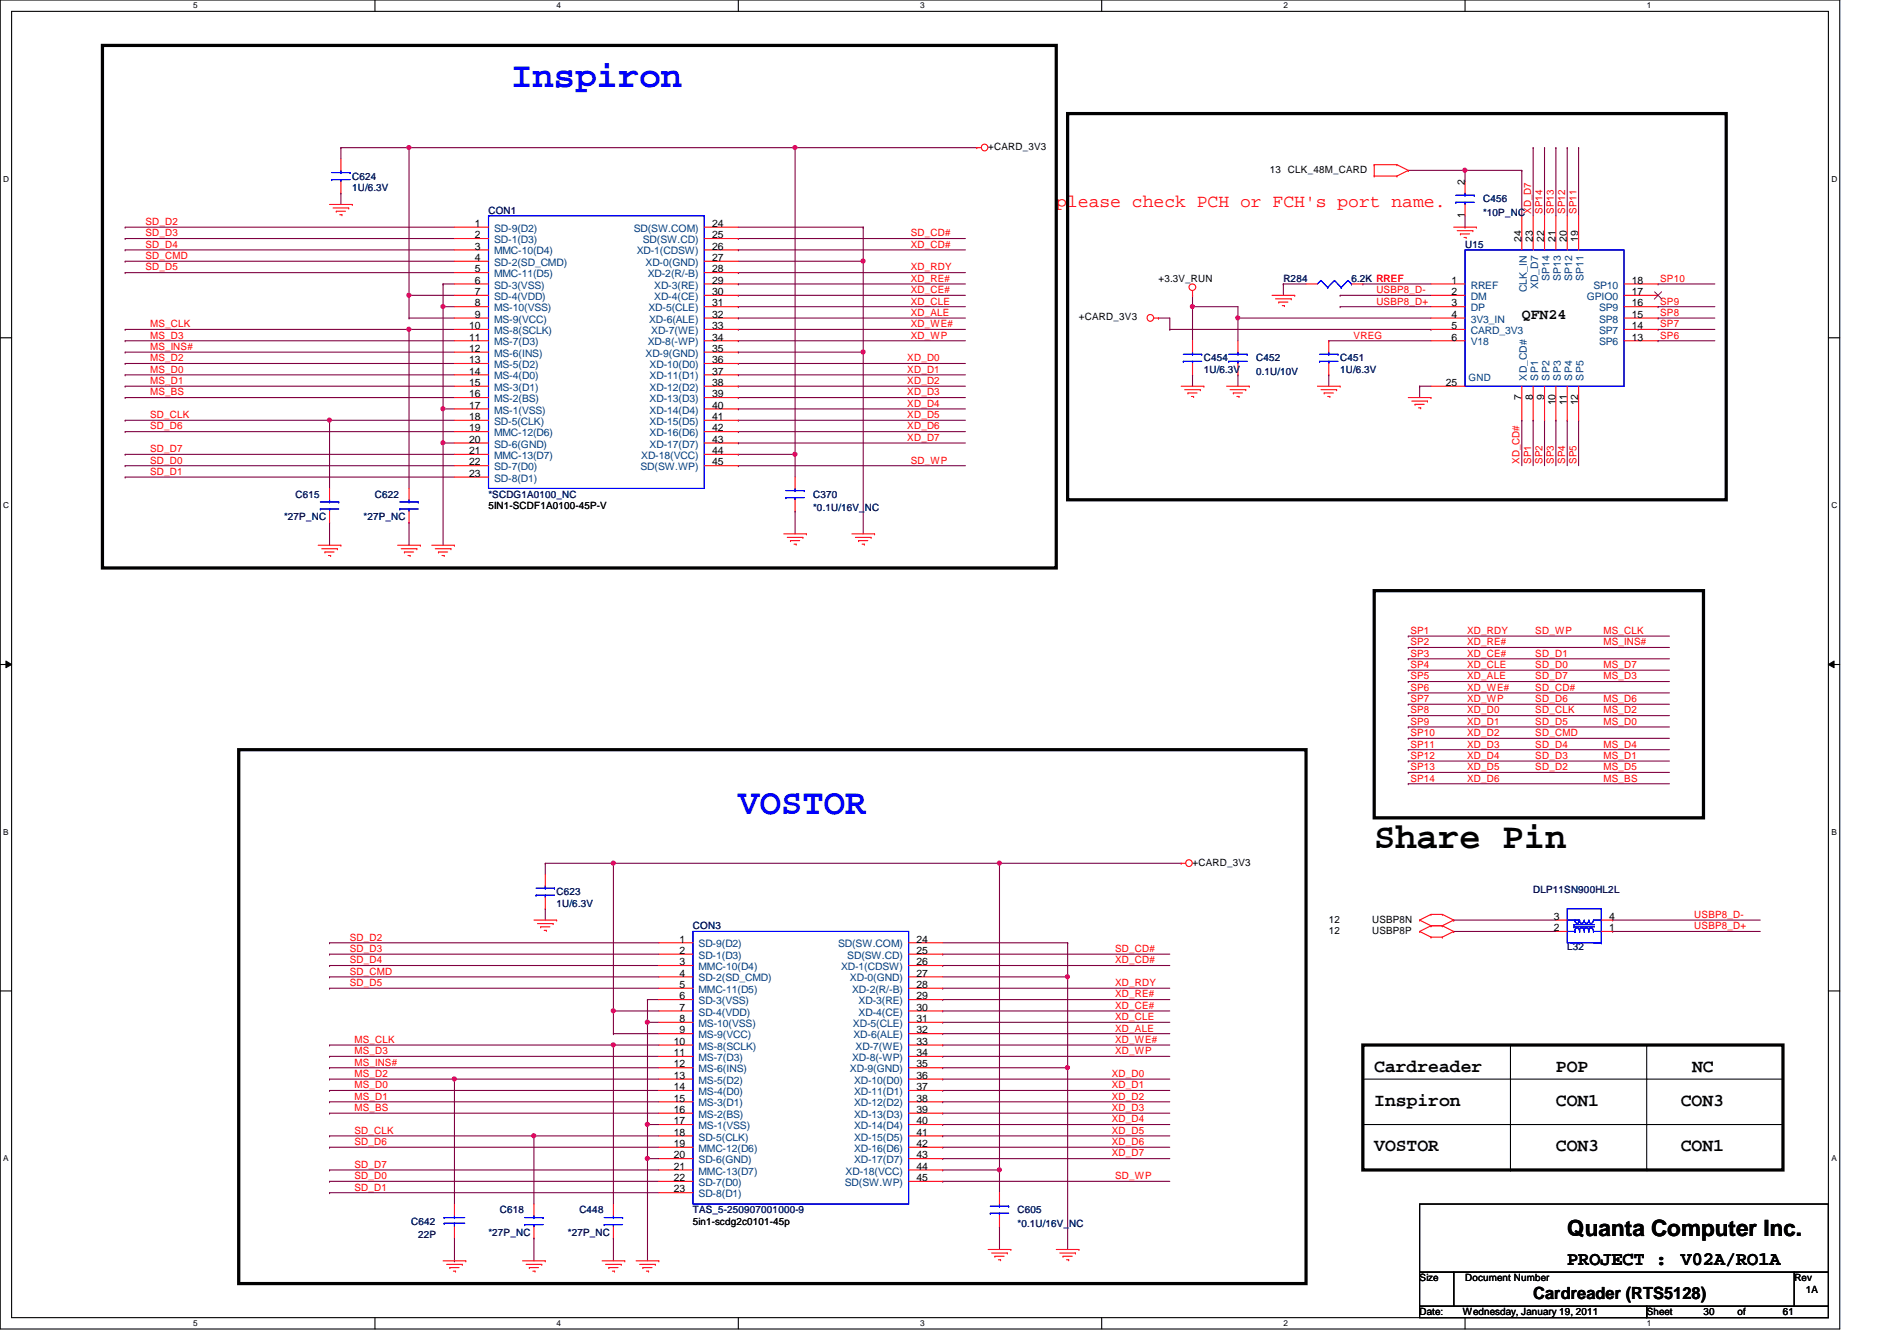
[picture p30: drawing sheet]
<svg xmlns="http://www.w3.org/2000/svg" width="297mm" height="210mm" viewBox="0 0 297 210" stroke-linecap="round" stroke-linejoin="round" font-family="sans-serif">
<defs><g id="words">
<g font-size="5.7" fill="#00f">
<text x="80" y="13.6">Inspiron</text>
<text x="115.6" y="127.4">VOSTOR</text>
</g>
<text font-size="5.7" x="215.2" y="132.7">Share Pin</text>
<text font-size="3.5" x="245.4" y="193.5">Quanta Computer Inc.</text>
<g font-size="3">
<text x="245.4" y="198.1">PROJECT :</text>
<text x="263.2" y="198.1">V02A/RO1A</text>
</g>
<text font-size="2.8" fill="#f00" x="165.4" y="32.5">please check PCH or FCH's port name.</text>
<g font-size="2.8">
<text x="215.2" y="167.7">Cardreader</text>
<text x="243.6" y="167.7">POP</text>
<text x="265" y="167.7">NC</text>
<text x="215.2" y="173.1">Inspiron</text>
<text x="243.6" y="173.1">CON1</text>
<text x="263.2" y="173.1">CON3</text>
<text x="215.2" y="180.2">VOSTOR</text>
<text x="243.6" y="180.2">CON3</text>
<text x="263.2" y="180.2">CON1</text>
</g>
<text font-size="2.6" x="240.1" y="203.3">Cardreader (RTS5128)</text>
<text font-size="2.3" x="238.3" y="49.9">QFN24</text>
<g font-size="1.6">
<text x="154.7" y="23.5">+CARD_3V3</text>
<text x="198.8" y="27.1">13 CLK_48M_CARD</text>
<text x="229.4" y="29" transform="rotate(-90 229.4 29)">2</text>
<text x="74.4" y="35.5">1</text>
<text x="111.5" y="35.5">24</text>
<text x="229.4" y="34.1" transform="rotate(-90 229.4 34.1)">1</text>
<text x="74.4" y="39.1">3</text>
<text x="74.4" y="37.3">2</text>
<text x="74.4" y="40.9">4</text>
<text x="111.5" y="37.3">25</text>
<text x="111.5" y="39.1">26</text>
<text x="111.5" y="40.9">27</text>
<text x="238.2" y="37.9" transform="rotate(-90 238.2 37.9)">24</text>
<text x="240" y="37.9" transform="rotate(-90 240 37.9)">23</text>
<text x="241.8" y="37.9" transform="rotate(-90 241.8 37.9)">22</text>
<text x="243.6" y="37.9" transform="rotate(-90 243.6 37.9)">21</text>
<text x="245.4" y="37.9" transform="rotate(-90 245.4 37.9)">20</text>
<text x="247.1" y="37.9" transform="rotate(-90 247.1 37.9)">19</text>
<text x="74.4" y="42.6">5</text>
<text x="74.4" y="44.4">6</text>
<text x="74.4" y="46.2">7</text>
<text x="74.4" y="48">8</text>
<text x="111.5" y="42.6">28</text>
<text x="111.5" y="46.2">30</text>
<text x="111.5" y="48">31</text>
<text x="111.5" y="44.4">29</text>
<text x="181.4" y="44.1">+3.3V_RUN</text>
<text x="227.3" y="44.4">1</text>
<text x="227.3" y="46.2">2</text>
<text x="227.3" y="48">3</text>
<text x="255.5" y="48">16</text>
<text x="255.5" y="46.2">17</text>
<text x="255.5" y="44.4">18</text>
<text x="73.5" y="53.3">11</text>
<text x="73.5" y="51.5">10</text>
<text x="74.4" y="49.7">9</text>
<text x="111.5" y="49.7">32</text>
<text x="111.5" y="53.3">34</text>
<text x="111.5" y="51.5">33</text>
<text x="168.9" y="50.2">+CARD_3V3</text>
<text x="227.3" y="49.7">4</text>
<text x="227.3" y="51.5">5</text>
<text x="227.3" y="53.3">6</text>
<text x="255.5" y="53.3">13</text>
<text x="255.5" y="51.5">14</text>
<text x="255.5" y="49.7">15</text>
<text x="73.5" y="55.1">12</text>
<text x="73.5" y="56.9">13</text>
<text x="73.5" y="58.6">14</text>
<text x="111.5" y="56.9">36</text>
<text x="111.5" y="55.1">35</text>
<text x="111.5" y="58.6">37</text>
<text x="73.5" y="62.2">16</text>
<text x="73.5" y="65.7">18</text>
<text x="73.5" y="60.4">15</text>
<text x="73.5" y="64">17</text>
<text x="111.5" y="60.4">38</text>
<text x="111.5" y="62.2">39</text>
<text x="111.5" y="65.7">41</text>
<text x="111.5" y="64">40</text>
<text x="226.4" y="60.4">25</text>
<text x="238.2" y="62.6" transform="rotate(-90 238.2 62.6)">7</text>
<text x="240" y="62.6" transform="rotate(-90 240 62.6)">8</text>
<text x="241.8" y="62.6" transform="rotate(-90 241.8 62.6)">9</text>
<text x="243.6" y="63.5" transform="rotate(-90 243.6 63.5)">10</text>
<text x="245.4" y="63.5" transform="rotate(-90 245.4 63.5)">11</text>
<text x="247.1" y="63.5" transform="rotate(-90 247.1 63.5)">12</text>
<text x="73.5" y="67.5">19</text>
<text x="73.5" y="69.3">20</text>
<text x="73.5" y="71.1">21</text>
<text x="111.5" y="67.5">42</text>
<text x="111.5" y="69.3">43</text>
<text x="111.5" y="71.1">44</text>
<text x="73.5" y="72.9">22</text>
<text x="73.5" y="74.6">23</text>
<text x="111.5" y="72.9">45</text>
<text x="76.5" y="79.7">5IN1-SCDF1A0100-45P-V</text>
<text x="186.7" y="135.5">+CARD_3V3</text>
<text x="243.3" y="144">3</text>
<text x="252" y="144">4</text>
<text x="106.4" y="147.5">1</text>
<text x="106.4" y="149.3">2</text>
<text x="143.5" y="147.5">24</text>
<text x="143.5" y="149.3">25</text>
<text x="208.1" y="144.4">12</text>
<text x="208.1" y="146.2">12</text>
<text x="214.8" y="144.4">USBP8N</text>
<text x="214.8" y="146.2">USBP8P</text>
<text x="243.3" y="145.8">2</text>
<text x="252" y="145.8">1</text>
<text x="106.4" y="151.1">3</text>
<text x="106.4" y="154.6">5</text>
<text x="106.4" y="152.9">4</text>
<text x="143.5" y="151.1">26</text>
<text x="143.5" y="152.9">27</text>
<text x="143.5" y="154.6">28</text>
<text x="106.4" y="156.4">6</text>
<text x="106.4" y="158.2">7</text>
<text x="106.4" y="161.8">9</text>
<text x="106.4" y="160">8</text>
<text x="143.5" y="158.2">30</text>
<text x="143.5" y="160">31</text>
<text x="143.5" y="161.8">32</text>
<text x="143.5" y="156.4">29</text>
<text x="105.5" y="165.3">11</text>
<text x="105.5" y="163.5">10</text>
<text x="105.5" y="167.1">12</text>
<text x="143.5" y="165.3">34</text>
<text x="143.5" y="167.1">35</text>
<text x="143.5" y="163.5">33</text>
<text x="105.5" y="168.9">13</text>
<text x="105.5" y="170.6">14</text>
<text x="105.5" y="172.4">15</text>
<text x="143.5" y="168.9">36</text>
<text x="143.5" y="172.4">38</text>
<text x="143.5" y="170.6">37</text>
<text x="105.5" y="174.2">16</text>
<text x="105.5" y="177.8">18</text>
<text x="105.5" y="179.5">19</text>
<text x="105.5" y="176">17</text>
<text x="143.5" y="174.2">39</text>
<text x="143.5" y="177.8">41</text>
<text x="143.5" y="179.5">42</text>
<text x="143.5" y="176">40</text>
<text x="105.5" y="181.3">20</text>
<text x="105.5" y="183.1">21</text>
<text x="105.5" y="184.9">22</text>
<text x="143.5" y="181.3">43</text>
<text x="143.5" y="183.1">44</text>
<text x="143.5" y="184.9">45</text>
<text x="105.5" y="186.6">23</text>
<text x="108.5" y="191.7">5in1-scdg2c0101-45p</text>
<text x="222.3" y="200.6">Size</text>
<text x="229.4" y="200.6">Document Number</text>
<text x="281" y="200.6">Rev</text>
<text x="282.7" y="202.4">1A</text>
<text x="222.3" y="205.9">Date:</text>
<text x="229.1" y="205.9">Wednesday, January 19, 2011</text>
<text x="257.8" y="205.9">Sheet</text>
<text x="266.7" y="205.9">30</text>
<text x="272.1" y="205.9">of</text>
<text x="279.2" y="205.9">61</text>
</g>
<g font-size="1.6" fill="#000080">
<text x="55.2" y="28.1">C624</text>
<text x="55.2" y="29.9">1U/6.3V</text>
<text x="76.5" y="33.4">CON1</text>
<text x="232.2" y="31.7">C456</text>
<text x="232.2" y="33.8">*10P_NC</text>
<text x="229.4" y="38.8">U15</text>
<text x="201" y="44.1">R284</text>
<text x="211.6" y="44.1">6.2K RREF</text>
<text x="188.5" y="56.6">C454</text>
<text x="188.5" y="58.3">1U/6.3V</text>
<text x="196.7" y="56.6">C452</text>
<text x="196.7" y="58.7">0.1U/10V</text>
<text x="209.8" y="56.6">C451</text>
<text x="209.8" y="58.3">1U/6.3V</text>
<text x="46.3" y="77.9">C615</text>
<text x="58.7" y="77.9">C622</text>
<text x="76.5" y="77.9">*SCDG1A0100_NC</text>
<text x="127.3" y="77.9">C370</text>
<text x="44.5" y="81.4">*27P_NC</text>
<text x="56.9" y="81.4">*27P_NC</text>
<text x="127.3" y="80">*0.1U/16V_NC</text>
<text x="87.2" y="140.1">C623</text>
<text x="87.2" y="141.9">1U/6.3V</text>
<text x="240.1" y="139.8">DLP11SN900HL2L</text>
<text x="108.5" y="145.5">CON3</text>
<text x="245.4" y="148.7">L32</text>
<text x="64.4" y="191.7">C642</text>
<text x="78.3" y="189.9">C618</text>
<text x="90.7" y="189.9">C448</text>
<text x="108.5" y="189.9">TAS_5-250907001000-9</text>
<text x="159.3" y="189.9">C605</text>
<text x="65.5" y="193.8">22P</text>
<text x="76.5" y="193.5">*27P_NC</text>
<text x="88.9" y="193.5">*27P_NC</text>
<text x="159.3" y="192">*0.1U/16V_NC</text>
</g>
<g font-size="1.6" fill="#f00">
<text x="22.8" y="35.2">SD_D2</text>
<text x="239.7" y="33.4" transform="rotate(-90 239.7 33.4)">XD_D7</text>
<text x="241.5" y="33.4" transform="rotate(-90 241.5 33.4)">SP14</text>
<text x="243.3" y="33.4" transform="rotate(-90 243.3 33.4)">SP13</text>
<text x="245.1" y="33.4" transform="rotate(-90 245.1 33.4)">SP12</text>
<text x="246.8" y="33.4" transform="rotate(-90 246.8 33.4)">SP11</text>
<text x="22.8" y="38.8">SD_D4</text>
<text x="22.8" y="37">SD_D3</text>
<text x="22.8" y="40.6">SD_CMD</text>
<text x="142.6" y="37">SD_CD#</text>
<text x="142.6" y="38.8">XD_CD#</text>
<text x="22.8" y="42.3">SD_D5</text>
<text x="142.6" y="42.3">XD_RDY</text>
<text x="142.6" y="45.9">XD_CE#</text>
<text x="142.6" y="44.1">XD_RE#</text>
<text x="142.6" y="47.7">XD_CLE</text>
<text x="215.5" y="45.9">USBP8_D-</text>
<text x="215.5" y="47.7">USBP8_D+</text>
<text x="260" y="47.7">SP9</text>
<text x="260" y="44.1">SP10</text>
<text x="23.5" y="53">MS_D3</text>
<text x="23.5" y="51.2">MS_CLK</text>
<text x="142.6" y="53">XD_WP</text>
<text x="142.6" y="49.4">XD_ALE</text>
<text x="142.6" y="51.2">XD_WE#</text>
<text x="212" y="53">VREG</text>
<text x="260" y="51.2">SP7</text>
<text x="260" y="53">SP6</text>
<text x="260" y="49.4">SP8</text>
<text x="23.5" y="58.3">MS_D0</text>
<text x="23.5" y="54.8">MS_INS#</text>
<text x="23.5" y="56.6">MS_D2</text>
<text x="142.1" y="58.3">XD_D1</text>
<text x="142.1" y="56.6">XD_D0</text>
<text x="23.5" y="60.1">MS_D1</text>
<text x="23.5" y="61.9">MS_BS</text>
<text x="23.5" y="65.4">SD_CLK</text>
<text x="142.1" y="61.9">XD_D3</text>
<text x="142.1" y="65.4">XD_D5</text>
<text x="142.1" y="63.7">XD_D4</text>
<text x="142.1" y="60.1">XD_D2</text>
<text x="23.5" y="70.8">SD_D7</text>
<text x="23.5" y="67.2">SD_D6</text>
<text x="142.1" y="69">XD_D7</text>
<text x="142.1" y="67.2">XD_D6</text>
<text x="23.5" y="72.6">SD_D0</text>
<text x="23.5" y="74.3">SD_D1</text>
<text x="142.6" y="72.6">SD_WP</text>
<text x="238" y="72.6" transform="rotate(-90 238 72.6)">XD_CD#</text>
<text x="239.7" y="72.6" transform="rotate(-90 239.7 72.6)">SP1</text>
<text x="241.5" y="72.6" transform="rotate(-90 241.5 72.6)">SP2</text>
<text x="243.3" y="72.6" transform="rotate(-90 243.3 72.6)">SP3</text>
<text x="245.1" y="72.6" transform="rotate(-90 245.1 72.6)">SP4</text>
<text x="246.8" y="72.6" transform="rotate(-90 246.8 72.6)">SP5</text>
<text x="220.8" y="99.2">SP1</text>
<text x="220.8" y="101">SP2</text>
<text x="229.7" y="99.2">XD_RDY</text>
<text x="229.7" y="101">XD_RE#</text>
<text x="240.4" y="99.2">SD_WP</text>
<text x="251.1" y="99.2">MS_CLK</text>
<text x="251.1" y="101">MS_INS#</text>
<text x="220.8" y="102.8">SP3</text>
<text x="220.8" y="104.6">SP4</text>
<text x="220.8" y="106.3">SP5</text>
<text x="229.7" y="102.8">XD_CE#</text>
<text x="229.7" y="104.6">XD_CLE</text>
<text x="229.7" y="106.3">XD_ALE</text>
<text x="240.4" y="102.8">SD_D1</text>
<text x="240.4" y="104.6">SD_D0</text>
<text x="240.4" y="106.3">SD_D7</text>
<text x="251.1" y="106.3">MS_D3</text>
<text x="251.1" y="104.6">MS_D7</text>
<text x="220.8" y="108.1">SP6</text>
<text x="220.8" y="109.9">SP7</text>
<text x="220.8" y="111.7">SP8</text>
<text x="220.8" y="113.5">SP9</text>
<text x="229.7" y="108.1">XD_WE#</text>
<text x="229.7" y="109.9">XD_WP</text>
<text x="229.7" y="111.7">XD_D0</text>
<text x="229.7" y="113.5">XD_D1</text>
<text x="240.4" y="108.1">SD_CD#</text>
<text x="240.4" y="109.9">SD_D6</text>
<text x="240.4" y="111.7">SD_CLK</text>
<text x="240.4" y="113.5">SD_D5</text>
<text x="251.1" y="109.9">MS_D6</text>
<text x="251.1" y="111.7">MS_D2</text>
<text x="251.1" y="113.5">MS_D0</text>
<text x="220.8" y="115.2">SP10</text>
<text x="220.8" y="117">SP11</text>
<text x="220.8" y="118.8">SP12</text>
<text x="229.7" y="115.2">XD_D2</text>
<text x="229.7" y="117">XD_D3</text>
<text x="229.7" y="118.8">XD_D4</text>
<text x="240.4" y="115.2">SD_CMD</text>
<text x="240.4" y="117">SD_D4</text>
<text x="240.4" y="118.8">SD_D3</text>
<text x="251.1" y="117">MS_D4</text>
<text x="251.1" y="118.8">MS_D1</text>
<text x="220.8" y="120.6">SP13</text>
<text x="220.8" y="122.3">SP14</text>
<text x="229.7" y="120.6">XD_D5</text>
<text x="229.7" y="122.3">XD_D6</text>
<text x="240.4" y="120.6">SD_D2</text>
<text x="251.1" y="120.6">MS_D5</text>
<text x="251.1" y="122.3">MS_BS</text>
<text x="265.3" y="143.7">USBP8_D-</text>
<text x="54.8" y="149">SD_D3</text>
<text x="54.8" y="147.2">SD_D2</text>
<text x="174.6" y="149">SD_CD#</text>
<text x="265.3" y="145.5">USBP8_D+</text>
<text x="54.8" y="150.8">SD_D4</text>
<text x="54.8" y="154.3">SD_D5</text>
<text x="54.8" y="152.6">SD_CMD</text>
<text x="174.6" y="154.3">XD_RDY</text>
<text x="174.6" y="150.8">XD_CD#</text>
<text x="174.6" y="157.9">XD_CE#</text>
<text x="174.6" y="156.1">XD_RE#</text>
<text x="174.6" y="161.5">XD_ALE</text>
<text x="174.6" y="159.7">XD_CLE</text>
<text x="55.5" y="165">MS_D3</text>
<text x="55.5" y="166.8">MS_INS#</text>
<text x="55.5" y="163.2">MS_CLK</text>
<text x="174.6" y="165">XD_WP</text>
<text x="174.6" y="163.2">XD_WE#</text>
<text x="55.5" y="172.1">MS_D1</text>
<text x="55.5" y="170.3">MS_D0</text>
<text x="55.5" y="173.9">MS_BS</text>
<text x="55.5" y="168.6">MS_D2</text>
<text x="174.1" y="173.9">XD_D3</text>
<text x="174.1" y="170.3">XD_D1</text>
<text x="174.1" y="172.1">XD_D2</text>
<text x="174.1" y="168.6">XD_D0</text>
<text x="55.5" y="179.2">SD_D6</text>
<text x="55.5" y="177.5">SD_CLK</text>
<text x="174.1" y="177.5">XD_D5</text>
<text x="174.1" y="179.2">XD_D6</text>
<text x="174.1" y="175.7">XD_D4</text>
<text x="55.5" y="184.6">SD_D0</text>
<text x="55.5" y="182.8">SD_D7</text>
<text x="174.1" y="181">XD_D7</text>
<text x="174.6" y="184.6">SD_WP</text>
<text x="55.5" y="186.4">SD_D1</text>
</g>
<g font-size="1.6" fill="#004080">
<text x="77.4" y="36.3">SD-9(D2)</text>
<text x="77.4" y="39.8">MMC-10(D4)</text>
<text x="77.4" y="38.1">SD-1(D3)</text>
<text x="77.4" y="41.6">SD-2(SD_CMD)</text>
<text x="99.2" y="36.3">SD(SW.COM)</text>
<text x="99.7" y="39.8">XD-1(CDSW)</text>
<text x="100.7" y="38.1">SD(SW.CD)</text>
<text x="101.1" y="41.6">XD-0(GND)</text>
<text x="77.4" y="43.4">MMC-11(D5)</text>
<text x="77.4" y="45.2">SD-3(VSS)</text>
<text x="77.4" y="46.9">SD-4(VDD)</text>
<text x="101.4" y="43.4">XD-2(R/-B)</text>
<text x="102.4" y="46.9">XD-4(CE)</text>
<text x="102.4" y="45.2">XD-3(RE)</text>
<text x="230.3" y="45.2">RREF</text>
<text x="230.3" y="46.9">DM</text>
<text x="239.1" y="45.7" transform="rotate(-90 239.1 45.7)">CLK_IN</text>
<text x="240.8" y="45.3" transform="rotate(-90 240.8 45.3)">XD_D7</text>
<text x="242.6" y="44" transform="rotate(-90 242.6 44)">SP14</text>
<text x="244.4" y="44" transform="rotate(-90 244.4 44)">SP13</text>
<text x="246.2" y="44" transform="rotate(-90 246.2 44)">SP12</text>
<text x="247.9" y="44" transform="rotate(-90 247.9 44)">SP11</text>
<text x="248.5" y="46.9">GPIO0</text>
<text x="249.5" y="45.2">SP10</text>
<text x="77.4" y="50.5">MS-9(VCC)</text>
<text x="77.4" y="48.7">MS-10(VSS)</text>
<text x="77.4" y="52.3">MS-8(SCLK)</text>
<text x="101.6" y="48.7">XD-5(CLE)</text>
<text x="101.6" y="50.5">XD-6(ALE)</text>
<text x="102" y="52.3">XD-7(WE)</text>
<text x="230.3" y="48.7">DP</text>
<text x="230.3" y="50.5">3V3_IN</text>
<text x="230.3" y="52.3">CARD_3V3</text>
<text x="250.4" y="52.3">SP7</text>
<text x="250.4" y="50.5">SP8</text>
<text x="250.4" y="48.7">SP9</text>
<text x="77.4" y="54.1">MS-7(D3)</text>
<text x="77.4" y="55.8">MS-6(INS)</text>
<text x="77.4" y="57.6">MS-5(D2)</text>
<text x="77.4" y="59.4">MS-4(D0)</text>
<text x="101.1" y="55.8">XD-9(GND)</text>
<text x="101.4" y="54.1">XD-8(-WP)</text>
<text x="101.7" y="57.6">XD-10(D0)</text>
<text x="101.7" y="59.4">XD-11(D1)</text>
<text x="230" y="59.6">GND</text>
<text x="230.3" y="54.1">V18</text>
<text x="239.1" y="59.6" transform="rotate(-90 239.1 59.6)">XD_CD#</text>
<text x="240.8" y="59.6" transform="rotate(-90 240.8 59.6)">SP1</text>
<text x="242.6" y="59.6" transform="rotate(-90 242.6 59.6)">SP2</text>
<text x="244.4" y="59.6" transform="rotate(-90 244.4 59.6)">SP3</text>
<text x="246.2" y="59.6" transform="rotate(-90 246.2 59.6)">SP4</text>
<text x="247.9" y="59.6" transform="rotate(-90 247.9 59.6)">SP5</text>
<text x="250.4" y="54.1">SP6</text>
<text x="77.4" y="62.9">MS-2(BS)</text>
<text x="77.4" y="61.2">MS-3(D1)</text>
<text x="77.4" y="64.7">MS-1(VSS)</text>
<text x="101.7" y="61.2">XD-12(D2)</text>
<text x="101.7" y="62.9">XD-13(D3)</text>
<text x="101.7" y="64.7">XD-14(D4)</text>
<text x="77.4" y="66.5">SD-5(CLK)</text>
<text x="77.4" y="68.3">MMC-12(D6)</text>
<text x="77.4" y="70.1">SD-6(GND)</text>
<text x="77.4" y="71.8">MMC-13(D7)</text>
<text x="100.4" y="71.8">XD-18(VCC)</text>
<text x="101.7" y="66.5">XD-15(D5)</text>
<text x="101.7" y="68.3">XD-16(D6)</text>
<text x="101.7" y="70.1">XD-17(D7)</text>
<text x="77.4" y="73.6">SD-7(D0)</text>
<text x="77.4" y="75.4">SD-8(D1)</text>
<text x="100.3" y="73.6">SD(SW.WP)</text>
<text x="109.4" y="148.3">SD-9(D2)</text>
<text x="131.2" y="148.3">SD(SW.COM)</text>
<text x="109.4" y="151.8">MMC-10(D4)</text>
<text x="109.4" y="155.4">MMC-11(D5)</text>
<text x="109.4" y="150.1">SD-1(D3)</text>
<text x="109.4" y="153.6">SD-2(SD_CMD)</text>
<text x="131.7" y="151.8">XD-1(CDSW)</text>
<text x="132.7" y="150.1">SD(SW.CD)</text>
<text x="133.1" y="153.6">XD-0(GND)</text>
<text x="133.4" y="155.4">XD-2(R/-B)</text>
<text x="109.4" y="157.2">SD-3(VSS)</text>
<text x="109.4" y="159">SD-4(VDD)</text>
<text x="109.4" y="160.7">MS-10(VSS)</text>
<text x="133.6" y="160.7">XD-5(CLE)</text>
<text x="134.4" y="159">XD-4(CE)</text>
<text x="134.4" y="157.2">XD-3(RE)</text>
<text x="109.4" y="162.5">MS-9(VCC)</text>
<text x="109.4" y="166.1">MS-7(D3)</text>
<text x="109.4" y="164.3">MS-8(SCLK)</text>
<text x="109.4" y="167.9">MS-6(INS)</text>
<text x="133.1" y="167.9">XD-9(GND)</text>
<text x="133.4" y="166.1">XD-8(-WP)</text>
<text x="133.6" y="162.5">XD-6(ALE)</text>
<text x="134" y="164.3">XD-7(WE)</text>
<text x="109.4" y="169.6">MS-5(D2)</text>
<text x="109.4" y="171.4">MS-4(D0)</text>
<text x="109.4" y="173.2">MS-3(D1)</text>
<text x="133.7" y="169.6">XD-10(D0)</text>
<text x="133.7" y="173.2">XD-12(D2)</text>
<text x="133.7" y="171.4">XD-11(D1)</text>
<text x="109.4" y="175">MS-2(BS)</text>
<text x="109.4" y="178.5">SD-5(CLK)</text>
<text x="109.4" y="176.7">MS-1(VSS)</text>
<text x="133.7" y="175">XD-13(D3)</text>
<text x="133.7" y="178.5">XD-15(D5)</text>
<text x="133.7" y="176.7">XD-14(D4)</text>
<text x="109.4" y="180.3">MMC-12(D6)</text>
<text x="109.4" y="182.1">SD-6(GND)</text>
<text x="109.4" y="183.9">MMC-13(D7)</text>
<text x="109.4" y="185.6">SD-7(D0)</text>
<text x="132.3" y="185.6">SD(SW.WP)</text>
<text x="132.4" y="183.9">XD-18(VCC)</text>
<text x="133.7" y="180.3">XD-16(D6)</text>
<text x="133.7" y="182.1">XD-17(D7)</text>
<text x="109.4" y="187.4">SD-8(D1)</text>
</g>
<g font-size="1.3">
<text x="30.3" y="1.3">5</text>
<text x="87.2" y="1.3">4</text>
<text x="144.1" y="1.3">3</text>
<text x="201" y="1.3">2</text>
<text x="257.8" y="1.3">1</text>
<text x=".5" y="28.4">D</text>
<text x="286.8" y="28.4">D</text>
<text x=".5" y="79.5">C</text>
<text x="286.8" y="79.5">C</text>
<text x=".5" y="130.7">B</text>
<text x="286.8" y="130.7">B</text>
<text x=".5" y="181.8">A</text>
<text x="286.8" y="181.8">A</text>
<text x="30.3" y="207.6">5</text>
<text x="87.2" y="207.6">4</text>
<text x="144.1" y="207.6">3</text>
<text x="201" y="207.6">2</text>
<text x="257.8" y="207.6">1</text>
</g>
</g></defs>
<path d="M0 0h288.1v208h-288.1zM1.8 1.8h284.5v204.4h-284.5z" fill="none" stroke="#000" stroke-width=".17"/>
<g fill="#fff">
<path d="M30.3 .2h.6v1.4h-.6z"/>
<path d="M30.3 206.4h.6v1.4h-.6z"/>
</g>
<path d="M58.7 0v1.8M58.7 206.2v1.8" fill="none" stroke="#000" stroke-width=".17"/>
<g fill="#fff">
<path d="M87.2 .2h.6v1.4h-.6z"/>
<path d="M87.2 206.4h.6v1.4h-.6z"/>
</g>
<path d="M115.6 0v1.8M115.6 206.2v1.8" fill="none" stroke="#000" stroke-width=".17"/>
<g fill="#fff">
<path d="M144.1 .2h.6v1.4h-.6z"/>
<path d="M144.1 206.4h.6v1.4h-.6z"/>
</g>
<path d="M172.5 0v1.8M172.5 206.2v1.8" fill="none" stroke="#000" stroke-width=".17"/>
<g fill="#fff">
<path d="M201 .2h.6v1.4h-.6z"/>
<path d="M201 206.4h.6v1.4h-.6z"/>
</g>
<path d="M229.4 0v1.8M229.4 206.2v1.8" fill="none" stroke="#000" stroke-width=".17"/>
<g fill="#fff">
<path d="M257.8 .2h.7v1.4h-.7z"/>
<path d="M257.8 206.4h.7v1.4h-.7z"/>
<path d="M.5 27.3h.9v1.4h-.9z"/>
<path d="M286.8 27.3h.9v1.4h-.9z"/>
<path d="M.5 78.4h.9v1.4h-.9z"/>
<path d="M286.8 78.4h.9v1.4h-.9z"/>
</g>
<path d="M0 52.9h1.8M286.3 52.9h1.8" fill="none" stroke="#000" stroke-width=".17"/>
<g fill="#fff">
<path d="M.5 129.5h.8v1.4h-.8z"/>
<path d="M286.8 129.5h.8v1.4h-.8z"/>
</g>
<path d="M0 104h1.8M286.3 104h1.8" fill="none" stroke="#000" stroke-width=".17"/>
<path d="M.9 103.5l.9 .5-.9 .5zM286.3 104l.9-.5v1z" fill="#000"/>
<path d="M.9 103.5l.9 .5-.9 .5zM286.3 104l.9-.5v1z" fill="none" stroke="#000" stroke-width=".16"/>
<g fill="#fff">
<path d="M.5 180.6h.8v1.4h-.8z"/>
<path d="M286.8 180.6h.8v1.4h-.8z"/>
</g>
<path d="M0 155.1h1.8M286.3 155.1h1.8" fill="none" stroke="#000" stroke-width=".17"/>
<g fill="none" stroke="#800040" stroke-width=".17">
<path d="M19.6 39.1h.1M19.6 37.3h.1M19.6 37.3h51.6M19.6 39.1h51.6M115.6 37.3h.1M115.6 39.1h.1M115.6 37.3h35.6M115.6 39.1h35.6M229.4 35.6h.1M229.4 33.8v1.8M115.6 42.7h.1M115.6 53.3h.1"/>
<path d="M115.6 46.2h.1M115.6 42.7h35.6M115.6 53.3h35.6M115.6 46.2h35.6M183.2 51.6h.1M183.2 49.8v1.8M183.2 51.6h40.9M193.8 49.8h.1M193.8 48v1.8M224.1 51.6h.1M19.6 72.9h.1M19.6 60.5h.1"/>
<path d="M19.6 74.7h.1M19.6 72.9h51.6M19.6 60.5h51.6M19.6 74.7h51.6M69.4 69.3h.1M69.4 69.3v16M115.6 62.2h.1M115.6 65.8h.1M115.6 62.2h35.6M115.6 65.8h35.6M220.5 99.6h.1M220.5 99.6h40.9"/>
<path d="M220.5 101.3h.1M220.5 103.1h.1M220.5 104.9h.1M220.5 106.7h.1M220.5 108.5h.1M220.5 110.2h.1M220.5 112h.1M220.5 113.8h.1M220.5 115.6h.1M220.5 117.3h.1M220.5 119.1h.1M220.5 101.3h40.9"/>
<path d="M220.5 103.1h40.9M220.5 104.9h40.9M220.5 106.7h40.9M220.5 108.5h40.9M220.5 110.2h40.9M220.5 112h40.9M220.5 113.8h40.9M220.5 115.6h40.9M220.5 117.3h40.9M220.5 119.1h40.9M220.5 120.9h.1M220.5 122.7h.1"/>
<path d="M220.5 120.9h40.9M220.5 122.7h40.9"/>
</g>
<circle cx="69.4" cy="69.3" r=".32" fill="#f0f"/>
<circle cx="69.4" cy="69.3" r=".32" fill="none" stroke="#f0f" stroke-width=".17"/>
<path d="M124.5 23.1h.1M124.5 23.1v48" fill="none" stroke="#800040" stroke-width=".17"/>
<circle cx="124.5" cy="71.1" r=".32" fill="#f0f"/>
<circle cx="124.5" cy="71.1" r=".32" fill="none" stroke="#f0f" stroke-width=".17"/>
<circle cx="124.5" cy="23.1" r=".32" fill="#f0f"/>
<circle cx="124.5" cy="23.1" r=".32" fill="none" stroke="#f0f" stroke-width=".17"/>
<path d="M64 46.2h.1M64 46.2v3.6M135.2 55.1h.1M135.2 55.1v28.5" fill="none" stroke="#800040" stroke-width=".17"/>
<circle cx="135.1" cy="55.1" r=".32" fill="#f0f"/>
<circle cx="135.1" cy="55.1" r=".32" fill="none" stroke="#f0f" stroke-width=".17"/>
<path d="M69.4 48h.1M69.4 48h1.8" fill="none" stroke="#800040" stroke-width=".17"/>
<circle cx="69.4" cy="48" r=".32" fill="#f0f"/>
<circle cx="69.4" cy="48" r=".32" fill="none" stroke="#f0f" stroke-width=".17"/>
<path d="M69.4 44.4h.1M69.4 44.4h1.8M69.4 64h.1M69.4 64h1.8" fill="none" stroke="#800040" stroke-width=".17"/>
<circle cx="69.4" cy="64" r=".32" fill="#f0f"/>
<circle cx="69.4" cy="64" r=".32" fill="none" stroke="#f0f" stroke-width=".17"/>
<g fill="none" stroke="#800040" stroke-width=".17">
<path d="M64 23.1h.1M64 23.1v23.1M124.5 23.1h.1M124.5 23.1h28.4M64 46.2h.1M64 49.8h.1M64 46.2h7.2M64 49.8h7.2M69.4 44.4h.1M69.4 48h.1M69.4 44.4v19.6M115.6 58.7h.1"/>
<path d="M115.6 55.1h.1M115.6 58.7h35.6M115.6 55.1h19.6M69.4 69.3h.1M69.4 69.3h1.8M115.6 71.1h.1M115.6 71.1h8.9"/>
</g>
<circle cx="64" cy="46.2" r=".32" fill="#f0f"/>
<circle cx="64" cy="46.2" r=".32" fill="none" stroke="#f0f" stroke-width=".17"/>
<path d="M51.6 65.8h.1M51.6 65.8h19.6" fill="none" stroke="#800040" stroke-width=".17"/>
<circle cx="51.6" cy="65.8" r=".32" fill="#f0f"/>
<circle cx="51.6" cy="65.8" r=".32" fill="none" stroke="#f0f" stroke-width=".17"/>
<path d="M115.6 35.6h19.6M135.2 35.6h.1M19.6 42.7h.1M19.6 42.7h51.6M64 51.6h.1M64 51.6h7.2M115.6 44.4h.1M115.6 44.4h35.6M135.2 40.9h.1M135.2 40.9v14.2M19.6 71.1h.1M19.6 71.1h51.6" fill="none" stroke="#800040" stroke-width=".17"/>
<circle cx="135.1" cy="40.9" r=".32" fill="#f0f"/>
<circle cx="135.1" cy="40.9" r=".32" fill="none" stroke="#f0f" stroke-width=".17"/>
<g fill="none" stroke="#800040" stroke-width=".17">
<path d="M19.6 35.6h.1M19.6 35.6h51.6M19.6 58.7h.1M19.6 53.3h.1M19.6 55.1h.1M19.6 40.9h.1M19.6 56.9h.1M19.6 58.7h51.6M19.6 53.3h51.6M19.6 40.9h51.6M19.6 55.1h51.6M19.6 56.9h51.6"/>
<path d="M115.6 49.8h.1M115.6 51.6h.1M115.6 48h.1M115.6 56.9h.1M115.6 49.8h35.6M115.6 40.9h19.6M115.6 51.6h35.6M115.6 56.9h35.6M115.6 48h35.6M135.2 40.9h.1M186.7 46.2h.1M186.7 46.2v1.8"/>
<path d="M193.8 49.8h.1M193.8 49.8h30.3M208.1 53.3h.1M208.1 53.3h16M19.6 62.2h.1M19.6 67.6h.1M19.6 65.8h.1M19.6 62.2h51.6M19.6 67.6h51.6M19.6 65.8h32M51.6 65.8h.1M51.6 65.8v10.7"/>
<path d="M69.4 64h.1M69.4 64v5.3M115.6 69.3h.1M115.6 67.6h.1M115.6 64h.1M115.6 60.5h.1M115.6 72.9h.1M115.6 69.3h35.6M115.6 67.6h35.6M115.6 64h35.6M115.6 60.5h35.6M115.6 72.9h35.6"/>
</g>
<circle cx="193.8" cy="49.8" r=".32" fill="#f0f"/>
<circle cx="193.8" cy="49.8" r=".32" fill="none" stroke="#f0f" stroke-width=".17"/>
<g fill="none" stroke="#800040" stroke-width=".17">
<path d="M240.1 23.1h.1M240.1 23.1v10.7M241.8 23.1h.1M241.8 23.1v10.7M243.6 23.1h.1M243.6 23.1v10.7M245.4 23.1h.1M245.4 23.1v10.7M247.2 23.1h.1M247.2 23.1v10.7M186.7 48h.1M186.7 48h7.1"/>
<path d="M186.7 48v5.3M193.8 49.8h.1M193.8 49.8v3.5M259.6 48h.1M259.6 51.6h.1M259.6 53.3h.1M259.6 44.4h.1M259.6 48h8.9M259.6 51.6h8.9M259.6 53.3h8.9M259.6 44.4h8.9M238.3 65.8h.1"/>
<path d="M238.3 65.8v7.1M240.1 65.8h.1M240.1 65.8v7.1M241.8 65.8h.1M241.8 65.8v7.1M243.6 65.8h.1M243.6 65.8v7.1M245.4 65.8h.1M245.4 65.8v7.1M247.2 65.8h.1M247.2 65.8v7.1"/>
</g>
<circle cx="186.7" cy="48" r=".32" fill="#f0f"/>
<circle cx="186.7" cy="48" r=".32" fill="none" stroke="#f0f" stroke-width=".17"/>
<path d="M229.4 26.7h.1M229.4 26.7h8.9M259.6 49.8h.1M259.6 49.8h8.9" fill="none" stroke="#800040" stroke-width=".17"/>
<circle cx="229.4" cy="26.6" r=".32" fill="#f0f"/>
<circle cx="229.4" cy="26.6" r=".32" fill="none" stroke="#f0f" stroke-width=".17"/>
<g fill="none" stroke="#800040" stroke-width=".17">
<path d="M64 23.1h60.5M124.5 23.1h.1M238.3 26.7h.1M238.3 26.7v7.1M181.4 49.8h.1M181.4 49.8h1.8M186.7 58.7h.1M186.7 58.7v1.8M193.8 58.7h.1M193.8 58.7v1.8M201 44.4h.1M201 44.4h3.5"/>
<path d="M208.1 58.7h.1M208.1 58.7v1.8M213.4 44.4h.1M213.4 44.4h10.7M124.5 71.1h.1M124.5 71.1v3.6M222.3 60.5h.1M222.3 60.5h1.8M222.3 60.5v1.7"/>
</g>
<circle cx="64" cy="23.1" r=".32" fill="#f0f"/>
<circle cx="64" cy="23.1" r=".32" fill="none" stroke="#f0f" stroke-width=".17"/>
<path d="M135.2 35.6h.1M135.2 35.6v5.3M64 51.6h.1M64 51.6v24.9M64 81.8h.1M64 81.8v3.5" fill="none" stroke="#800040" stroke-width=".17"/>
<circle cx="64" cy="51.5" r=".32" fill="#f0f"/>
<circle cx="64" cy="51.5" r=".32" fill="none" stroke="#f0f" stroke-width=".17"/>
<g fill="none" stroke="#800040" stroke-width=".17">
<path d="M53.4 30.2h.1M53.4 23.1h.1M53.4 23.1v1.8M53.4 30.2v1.8M53.4 23.1h10.6M64 23.1h.1M19.6 51.6h.1M19.6 51.6h44.4M201 44.4h.1M201 44.4v1.8M51.6 81.8h.1M51.6 81.8v3.5"/>
<path d="M124.5 80h.1M124.5 80v3.6M51.6 151.1h.1M51.6 149.4h.1M51.6 149.4h51.6M51.6 151.1h51.6M147.6 149.4h.1M147.6 154.7h.1M147.6 158.2h.1M147.6 151.1h.1M147.6 149.4h35.6M147.6 154.7h35.6"/>
<path d="M147.6 151.1h35.6M147.6 158.2h35.6M51.6 172.5h.1M51.6 172.5h51.6M147.6 165.4h.1M147.6 174.2h.1M147.6 177.8h.1M147.6 165.4h35.6M147.6 174.2h35.6M147.6 177.8h35.6M51.6 184.9h.1M51.6 186.7h.1"/>
<path d="M51.6 184.9h51.6M51.6 186.7h51.6M101.4 181.4h.1M101.4 181.4v16"/>
</g>
<circle cx="101.4" cy="181.3" r=".32" fill="#f0f"/>
<circle cx="101.4" cy="181.3" r=".32" fill="none" stroke="#f0f" stroke-width=".17"/>
<path d="M156.5 135.1h.1M156.5 135.1v48" fill="none" stroke="#800040" stroke-width=".17"/>
<circle cx="156.5" cy="183.1" r=".32" fill="#f0f"/>
<circle cx="156.5" cy="183.1" r=".32" fill="none" stroke="#f0f" stroke-width=".17"/>
<circle cx="156.5" cy="135.1" r=".32" fill="#f0f"/>
<circle cx="156.5" cy="135.1" r=".32" fill="none" stroke="#f0f" stroke-width=".17"/>
<path d="M96.1 158.2h.1M96.1 158.2v3.6M167.2 167.1h.1M167.2 167.1v28.5" fill="none" stroke="#800040" stroke-width=".17"/>
<circle cx="167.1" cy="167.1" r=".32" fill="#f0f"/>
<circle cx="167.1" cy="167.1" r=".32" fill="none" stroke="#f0f" stroke-width=".17"/>
<path d="M101.4 160h.1M101.4 160h1.8" fill="none" stroke="#800040" stroke-width=".17"/>
<circle cx="101.4" cy="160" r=".32" fill="#f0f"/>
<circle cx="101.4" cy="160" r=".32" fill="none" stroke="#f0f" stroke-width=".17"/>
<path d="M101.4 156.5h.1M101.4 156.5h1.8M101.4 176h.1M101.4 176h1.8" fill="none" stroke="#800040" stroke-width=".17"/>
<circle cx="101.4" cy="176" r=".32" fill="#f0f"/>
<circle cx="101.4" cy="176" r=".32" fill="none" stroke="#f0f" stroke-width=".17"/>
<g fill="none" stroke="#800040" stroke-width=".17">
<path d="M96.1 135.1h.1M96.1 135.1v23.1M156.5 135.1h.1M156.5 135.1h28.5M96.1 158.2h.1M96.1 158.2h7.1M101.4 156.5h.1M101.4 156.5v19.5M96.1 161.8h.1M96.1 161.8h7.1M101.4 160h.1M147.6 170.7h.1"/>
<path d="M147.6 167.1h.1M147.6 170.7h35.6M147.6 167.1h19.6M101.4 181.4h.1M101.4 181.4h1.8M147.6 183.1h.1M147.6 183.1h8.9"/>
</g>
<circle cx="96" cy="158.2" r=".32" fill="#f0f"/>
<circle cx="96" cy="158.2" r=".32" fill="none" stroke="#f0f" stroke-width=".17"/>
<path d="M83.6 177.8h.1M83.6 177.8h19.6" fill="none" stroke="#800040" stroke-width=".17"/>
<circle cx="83.6" cy="177.8" r=".32" fill="#f0f"/>
<circle cx="83.6" cy="177.8" r=".32" fill="none" stroke="#f0f" stroke-width=".17"/>
<path d="M51.6 154.7h.1M51.6 154.7h51.6M147.6 156.5h.1M147.6 156.5h35.6M147.6 147.6h19.6M167.2 147.6h.1M167.2 152.9h.1M167.2 152.9v14.2M96.1 163.6h.1M96.1 163.6h7.1M51.6 183.1h.1M51.6 183.1h51.6" fill="none" stroke="#800040" stroke-width=".17"/>
<circle cx="167.1" cy="152.9" r=".32" fill="#f0f"/>
<circle cx="167.1" cy="152.9" r=".32" fill="none" stroke="#f0f" stroke-width=".17"/>
<g fill="none" stroke="#800040" stroke-width=".17">
<path d="M51.6 152.9h.1M51.6 147.6h.1M51.6 152.9h51.6M51.6 147.6h51.6M147.6 152.9h19.6M167.2 152.9h.1M51.6 170.7h.1M51.6 165.4h.1M51.6 167.1h.1M51.6 170.7h51.6M51.6 165.4h51.6M51.6 167.1h51.6"/>
<path d="M71.2 168.9h.1M71.2 168.9h32M147.6 161.8h.1M147.6 163.6h.1M147.6 161.8h35.6M147.6 163.6h35.6M147.6 181.4h.1M147.6 181.4h35.6"/>
</g>
<circle cx="71.1" cy="168.9" r=".32" fill="#f0f"/>
<circle cx="71.1" cy="168.9" r=".32" fill="none" stroke="#f0f" stroke-width=".17"/>
<g fill="none" stroke="#800040" stroke-width=".17">
<path d="M96.1 135.1h60.4M156.5 135.1h.1M51.6 174.2h.1M51.6 179.6h.1M51.6 177.8h.1M51.6 174.2h51.6M51.6 179.6h51.6M51.6 177.8h32M83.6 177.8h.1M83.6 177.8v10.7M101.4 176h.1M101.4 176v5.4"/>
<path d="M147.6 160h.1M147.6 179.6h.1M147.6 176h.1M147.6 172.5h.1M147.6 168.9h.1M147.6 160h35.6M147.6 179.6h35.6M147.6 176h35.6M147.6 172.5h35.6M147.6 168.9h35.6M147.6 184.9h.1M147.6 184.9h35.6"/>
<path d="M156.5 183.1h.1M156.5 183.1v3.6"/>
</g>
<circle cx="96" cy="135.1" r=".32" fill="#f0f"/>
<circle cx="96" cy="135.1" r=".32" fill="none" stroke="#f0f" stroke-width=".17"/>
<path d="M167.2 147.6h.1M167.2 147.6v5.3M96.1 163.6h.1M96.1 163.6v24.9M96.1 193.8h.1M96.1 193.8v3.6" fill="none" stroke="#800040" stroke-width=".17"/>
<circle cx="96" cy="163.5" r=".32" fill="#f0f"/>
<circle cx="96" cy="163.5" r=".32" fill="none" stroke="#f0f" stroke-width=".17"/>
<g fill="none" stroke="#800040" stroke-width=".17">
<path d="M220.5 26.7h.1M220.5 26.7h8.9M229.4 26.7h.1M229.4 26.7v1.7M209.8 46.2h.1M209.8 48h.1M209.8 46.2h14.3M209.8 48h14.3M85.4 135.1h.1M85.4 135.1v1.8M85.4 135.1h10.7M96.1 135.1h.1"/>
<path d="M85.4 142.2h.1M85.4 142.2v1.8M227.6 144h.1M227.6 145.8h.1M227.6 144h16M227.6 145.8h16M252.5 145.8h.1M252.5 144h.1M252.5 144h23.1M252.5 145.8h23.1M51.6 163.6h.1M51.6 168.9h.1"/>
<path d="M51.6 163.6h44.5M51.6 168.9h19.6M71.2 168.9h.1M71.2 168.9v19.6M71.2 197.4h.1M71.2 193.8v3.6M83.6 193.8h.1M83.6 193.8v3.6M156.5 192h.1M156.5 192v3.6"/>
</g>
<g fill="none" stroke="#f00" stroke-width=".17">
<path d="M51.6 32h3.6M52.2 32.6h2.4M52.7 33.1h.1M52.7 33.1h1.4M53.2 33.6h.3M53.4 24.9v1.8M53.4 28.4v1.8M53.5 33.6h.1M54.6 32.6h.1M55.2 32h.1M71.2 35.6h5.3M71.2 39.1h5.3"/>
<path d="M71.2 37.3h5.3M110.3 35.6h5.3M110.3 39.1h5.3M110.3 37.3h5.3M152.9 23.1h.1M152.9 23.1h.8M215.2 27.6h.1M215.2 25.8h.1M215.2 25.8h3.5M215.2 27.6h3.5M215.2 25.8v1.8M218.7 25.8h.1"/>
<path d="M218.7 27.6h.1M218.7 25.8l1.8 .9M220.5 26.7h.1M220.5 26.7l-1.8 .9M227.6 35.6h3.6M228.2 36.1h2.4M228.7 36.6h.1M228.7 36.6h1.4M229.2 37.2h.4M229.4 28.4v1.8M229.4 32v1.8M229.6 37.2h.1"/>
<path d="M230.6 36.1h.1M231.2 35.6h.1M238.3 33.8v5.3M240.1 33.8v5.3M241.8 33.8v5.3M243.6 33.8v5.3M245.4 33.8v5.3M247.2 33.8v5.3M71.2 46.2h5.3M71.2 49.8h5.3M71.2 44.4h5.3M71.2 42.7h5.3"/>
<path d="M71.2 48h5.3M71.2 53.3h5.3M71.2 51.6h5.3M71.2 55.1h5.3M71.2 56.9h5.3M71.2 58.7h5.3M71.2 40.9h5.3M110.3 46.2h5.3M110.3 49.8h5.3M110.3 44.4h5.3M110.3 42.7h5.3M110.3 48h5.3"/>
<path d="M110.3 53.3h5.3M110.3 51.6h5.3M110.3 55.1h5.3M110.3 56.9h5.3M110.3 58.7h5.3M110.3 40.9h5.3M180.7 49.8h.7M181.4 49.8h.1M186.7 46.2h.1M186.7 45.5v.7M186.7 53.3v1.8M186.7 56.9v1.8"/>
<path d="M193.8 53.3v1.8M193.8 56.9v1.8M199.2 46.2h3.5M199.7 46.8h2.5M200.2 47.3h.1M200.2 47.3h1.5M200.8 47.8h.3M201.1 47.8h.1M202.2 46.8h.1M202.7 46.2h.1M204.5 44.4h1.8M208.1 53.3v1.8"/>
<path d="M208.1 56.9v1.8M211.6 44.4h1.8M224.1 46.2h5.3M224.1 49.8h5.3M224.1 44.4h5.3M224.1 48h5.3M224.1 53.3h5.3M224.1 51.6h5.3M254.3 46.2h5.3M254.3 49.8h5.3M254.3 44.4h5.3M254.3 48h5.3"/>
<path d="M254.3 53.3h5.3M254.3 51.6h5.3M51.6 76.5v1.7M64 76.5v1.7M71.2 60.5h5.3M71.2 62.2h5.3M71.2 65.8h5.3M71.2 67.6h5.3M71.2 69.3h5.3M71.2 71.1h5.3M71.2 72.9h5.3M71.2 74.7h5.3"/>
<path d="M71.2 64h5.3M110.3 60.5h5.3M110.3 62.2h5.3M110.3 65.8h5.3M110.3 67.6h5.3M110.3 69.3h5.3M110.3 71.1h5.3M110.3 72.9h5.3M110.3 64h5.3M124.5 74.7v1.8M124.5 78.2v1.8M185 60.5h3.5"/>
<path d="M185.5 61h2.5M186 61.5h.1M186 61.5h1.4M186.6 62.1h.3M186.9 62.1h.1M188 61h.1M188.5 60.5h.1M192.1 60.5h3.5M192.6 61h2.5M193.1 61.5h.1M193.1 61.5h1.5M193.7 62.1h.3"/>
<path d="M194 62.1h.1M195.1 61h.1M195.6 60.5h.1M206.3 60.5h3.5M206.8 61h2.5M207.3 61.5h.1M207.3 61.5h1.5M207.9 62.1h.3M208.2 62.1h.1M209.3 61h.1M209.8 60.5h.1M220.5 62.2h3.6"/>
<path d="M221.1 62.8h2.4M221.6 63.3h.1M221.6 63.3h1.4M222.1 63.8h.4M222.5 63.8h.1M223.5 62.8h.1M224.1 62.2h.1M224.1 60.5h5.3M238.3 60.5v5.3M240.1 60.5v5.3M241.8 60.5v5.3M243.6 60.5v5.3"/>
<path d="M245.4 60.5v5.3M247.2 60.5v5.3M49.8 85.3h3.6M50.4 85.9h2.4M50.9 86.4h.1M50.9 86.4h1.4M51.4 87h.4M51.6 80v1.8M51.8 87h.1M52.8 85.9h.1M53.4 85.3h.1M62.3 85.3h3.5"/>
<path d="M62.8 85.9h2.5M63.3 86.4h.1M63.3 86.4h1.5M63.9 87h.3M64 80v1.8M64.2 87h.1M65.3 85.9h.1M65.8 85.3h.1M67.6 85.3h3.6M68.2 85.9h2.4M68.7 86.4h.1M68.7 86.4h1.4"/>
<path d="M69.2 87h.4M69.6 87h.1M70.6 85.9h.1M71.2 85.3h.1M122.7 83.6h3.6M123.3 84.1h2.4M123.8 84.6h.1M123.8 84.6h1.4M124.3 85.2h.4M124.7 85.2h.1M125.7 84.1h.1M126.3 83.6h.1"/>
<path d="M133.4 83.6h3.5M133.9 84.1h2.5M134.4 84.6h.1M134.4 84.6h1.5M135 85.2h.3M135.3 85.2h.1M136.4 84.1h.1M136.9 83.6h.1M85.4 136.9v1.8M185 135.1h.1M185 135.1h.7M83.6 144h3.6"/>
<path d="M84.2 144.6h2.4M84.7 145.1h.1M84.7 145.1h1.4M85.2 145.6h.4M85.4 140.5v1.7M85.6 145.6h.1M86.6 144.6h.1M87.2 144h.1M103.2 147.6h5.3M103.2 151.1h5.3M103.2 154.7h5.3M103.2 156.5h5.3"/>
<path d="M103.2 158.2h5.3M103.2 149.4h5.3M103.2 152.9h5.3M142.3 147.6h5.3M142.3 151.1h5.3M142.3 154.7h5.3M142.3 156.5h5.3M142.3 158.2h5.3M142.3 149.4h5.3M142.3 152.9h5.3M222.3 144h.1M222.3 145.8h.1"/>
<path d="M222.3 144l1.8 .9M222.3 145.8l1.8 .9M224.1 144.9h.1M224.1 143.1h.1M224.1 146.7h.1M224.1 144.9h1.7M224.1 143.1l-1.8 .9M224.1 143.1h1.7M224.1 146.7h1.7M224.1 144.9l-1.8 .9M225.8 144.9h.1M225.8 143.1h.1"/>
<path d="M225.8 146.7h.1M225.8 143.1l1.8 .9M225.8 144.9l1.8 .9M227.6 144h.1M227.6 145.8h.1M227.6 144l-1.8 .9M227.6 145.8l-1.8 .9M243.6 144h1.8M243.6 145.8h1.8M250.7 144h1.8M250.7 145.8h1.8M103.2 161.8h5.3"/>
<path d="M103.2 160h5.3M103.2 165.4h5.3M103.2 163.6h5.3M103.2 167.1h5.3M103.2 168.9h5.3M103.2 174.2h5.3M103.2 170.7h5.3M103.2 177.8h5.3M103.2 179.6h5.3M103.2 172.5h5.3M103.2 176h5.3M142.3 161.8h5.3"/>
<path d="M142.3 160h5.3M142.3 165.4h5.3M142.3 163.6h5.3M142.3 167.1h5.3M142.3 168.9h5.3M142.3 174.2h5.3M142.3 170.7h5.3M142.3 177.8h5.3M142.3 179.6h5.3M142.3 172.5h5.3M142.3 176h5.3M69.4 197.4h3.5"/>
<path d="M69.9 197.9h2.5M70.4 198.4h.1M70.4 198.4h1.5M71 199h.3M71.2 188.5v1.7M71.2 192v1.8M71.3 199h.1M72.4 197.9h.1M72.9 197.4h.1M81.8 197.4h3.6M82.4 197.9h2.4M82.9 198.4h.1"/>
<path d="M82.9 198.4h1.4M83.4 199h.4M83.6 188.5v1.7M83.6 192v1.8M83.8 199h.1M84.8 197.9h.1M85.4 197.4h.1M94.3 197.4h3.5M94.8 197.9h2.5M95.3 198.4h.1M95.3 198.4h1.5M95.9 199h.3"/>
<path d="M96.1 188.5v1.7M96.1 192v1.8M96.2 199h.1M97.3 197.9h.1M97.8 197.4h.1M99.6 197.4h3.6M100.2 197.9h2.4M100.7 198.4h.1M100.7 198.4h1.4M101.2 199h.4M101.6 199h.1M102.6 197.9h.1"/>
<path d="M103.2 197.4h.1M103.2 181.4h5.3M103.2 183.1h5.3M103.2 184.9h5.3M103.2 186.7h5.3M142.3 181.4h5.3M142.3 183.1h5.3M142.3 184.9h5.3M154.7 195.6h3.6M155.3 196.1h2.4M155.8 196.6h.1M155.8 196.6h1.4"/>
<path d="M156.3 197.2h.4M156.5 186.7v1.8M156.5 190.2v1.8M156.7 197.2h.1M157.7 196.1h.1M158.3 195.6h.1M165.4 195.6h3.5M165.9 196.1h2.5M166.5 196.6h.1M166.5 196.6h1.4M167 197.2h.3M167.3 197.2h.1"/>
<path d="M168.4 196.1h.1M168.9 195.6h.1"/>
<circle cx="154.2" cy="23.1" r=".52"/>
<circle cx="180.1" cy="49.8" r=".52"/>
<circle cx="186.7" cy="45" r=".52"/>
<circle cx="186.2" cy="135.1" r=".52"/>
</g>
<g fill="none" stroke="#000" stroke-width=".17">
<path d="M213.4 168.9h65.8M213.4 176h65.8M236.5 163.6v19.5M257.8 163.6v19.5M279.2 168.9h.1M279.2 176h.1M222.3 188.5h64v10.6h-64zM222.3 199.1h5.3v5.4h-5.3zM227.6 199.1h53.4v5.4h-53.4zM236.5 183.1h.1M257.8 183.1h.1M281 199.1h5.3v5.4h-5.3z"/>
<path d="M222.3 204.5h35.5v1.7h-35.5zM257.8 204.5h28.5v1.7h-28.5z"/>
</g>
<path d="M16 7.1h149.4v81.8h-149.4zM167.2 17.8h103.1v60.4h-103.1zM215.2 92.5h51.5v35.5h-51.5zM37.4 117.3h167.1v83.6h-167.1zM213.4 163.6h65.8v19.5h-65.8z" fill="none" stroke="#000" stroke-width=".51"/>
<g fill="none" stroke="#00f" stroke-width=".17">
<path d="M51.9 28.1h.1M51.9 28.1h2.9M51.9 27h2.9M53.4 27h.1M53.4 28.1h.1M53.4 26.7v.3M53.4 28.1v.3M54.8 27h.1M76.5 33.8h33.8v42.7h-33.8zM228 31.7h.1M228 30.6h2.8M228 31.7h2.8"/>
<path d="M229.4 39.1h24.9v21.4h-24.9zM229.4 31.7h.1M229.4 30.6h.1M229.4 30.2v.4M229.4 31.7v.3M230.8 30.6h.1M185.3 56.6h.1M185.3 56.6h2.9M185.3 55.5h2.9M186.7 55.5h.1M186.7 56.6h.1M186.7 55.1v.4"/>
<path d="M186.7 56.6v.3M188.2 55.5h.1M192.4 56.6h.1M192.4 56.6h2.9M192.4 55.5h2.9M193.8 56.6h.1M193.8 55.5h.1M193.8 55.1v.4M193.8 56.6v.3M195.3 55.5h.1M206.6 56.6h.1M206.6 56.6h2.9"/>
<path d="M206.6 55.5h2.9M206.8 43.9h.1M206.8 43.9l-.5 .5M206.8 43.9l1.1 1.1M207.9 45h.1M208.1 55.5h.1M208.1 56.6h.1M208.1 55.1v.4M208.1 56.6v.3M209 43.9h.1M209 43.9l-1.1 1.1M209 43.9l1 1.1"/>
<path d="M209.5 55.5h.1M210 45h.1M211.1 43.9h.1M211.1 43.9l-1.1 1.1M211.1 43.9l.5 .5M211.6 44.4h.1M50.2 79.7h.1M50.2 79.7h2.8M50.2 78.6h2.8M51.6 78.6h.1M51.6 79.7h.1M51.6 78.2v.4"/>
<path d="M51.6 79.7v.3M53 78.6h.1M62.6 79.7h.1M62.6 79.7h2.9M62.6 78.6h2.9M64 78.6h.1M64 79.7h.1M64 78.2v.4M64 79.7v.3M65.5 78.6h.1M123.1 77.9h.1M123.1 77.9h2.8"/>
<path d="M123.1 76.8h2.8M124.5 76.8h.1M124.5 77.9h.1M124.5 76.5v.3M124.5 77.9v.3M125.9 76.8h.1M83.9 139h2.9M85.4 139h.1M85.4 138.7v.3M86.8 139h.1M83.9 140.1h.1M83.9 140.1h2.9"/>
<path d="M85.4 140.1h.1M85.4 140.1v.4M108.5 145.8h33.8v42.7h-33.8zM245.4 142.2h5.3v5.4h-5.3zM245.4 144h1.8M245.4 145.8h1.2M246 147.6h1.2M246.5 144.7h.1M246.5 145.1h.1M246.5 144.7h3.2M246.5 145.1h3.2M246.6 145.8h.1"/>
<path d="M246.6 144h.1M246.6 144a.35 .35 0 0 0 .3 .5 .35 .35 0 0 0 .4-.3M247.2 144h.1M247.2 147.6h.1M247.3 145.6a.34 .34 0 0 0-.4-.4 .34 .34 0 0 0-.3 .4v.2M247.4 145.8h.1M247.4 144h.1M247.4 144a.35 .35 0 0 0 .2 .5 .35 .35 0 0 0 .4-.3M248 145.6a.34 .34 0 0 0-.3-.4 .34 .34 0 0 0-.3 .4v.2M248.1 145.8h.1M248.1 144h.1M248.1 144a.35 .35 0 0 0 .2 .5 .35 .35 0 0 0 .4-.3"/>
<path d="M248.7 145.6a.34 .34 0 0 0-.3-.4 .34 .34 0 0 0-.3 .4v.2M248.8 145.8h.1M248.8 144h.1M248.8 144a.35 .35 0 0 0 .2 .5 .35 .35 0 0 0 .5-.3M249.4 145.6h.1a.34 .34 0 0 0-.4-.4 .34 .34 0 0 0-.3 .4v.2M249.5 145.8h.1M249.5 144h.1M249.5 144v.2M249.5 145.6v.2M249.5 144h1.2M249.5 145.8h1.2M249.5 147.6h1.2"/>
<path d="M250.7 147.6h.1M250.7 145.8h.1M250.7 144h.1M69.6 191.5h.1M69.6 190.6h.1M69.6 190.6h3.2M69.6 191.5h3.2M71.2 190.6h.1M71.2 191.5h.1M71.2 190.2v.4M71.2 191.5v.5M82.2 191.7h.1"/>
<path d="M82.2 191.7h2.8M82.2 190.6h2.8M83.6 190.6h.1M83.6 191.7h.1M83.6 190.2v.4M83.6 191.7v.3M85 190.6h.1M94.6 191.7h.1M94.6 191.7h2.9M94.6 190.6h2.9M96.1 190.6h.1M96.1 191.7h.1"/>
<path d="M96.1 190.2v.4M96.1 191.7v.3M97.5 190.6h.1M155.1 189.9h.1M155.1 189.9h2.8M155.1 188.8h2.8M156.5 188.8h.1M156.5 189.9h.1M156.5 188.5v.3M156.5 189.9v.3M157.9 188.8h.1"/>
</g>
<path d="M259.1 45.7l1.1 1.1M260.2 45.7l-1.2 1.1" fill="none" stroke="#804000" stroke-width=".16"/>
<circle cx="69.4" cy="69.3" r=".32" fill="#f0f"/>
<circle cx="69.4" cy="69.3" r=".32" fill="none" stroke="#f0f" stroke-width=".17"/>
<circle cx="124.5" cy="71.1" r=".32" fill="#f0f"/>
<circle cx="124.5" cy="71.1" r=".32" fill="none" stroke="#f0f" stroke-width=".17"/>
<circle cx="124.5" cy="23.1" r=".32" fill="#f0f"/>
<circle cx="124.5" cy="23.1" r=".32" fill="none" stroke="#f0f" stroke-width=".17"/>
<circle cx="135.1" cy="55.1" r=".32" fill="#f0f"/>
<circle cx="135.1" cy="55.1" r=".32" fill="none" stroke="#f0f" stroke-width=".17"/>
<circle cx="69.4" cy="48" r=".32" fill="#f0f"/>
<circle cx="69.4" cy="48" r=".32" fill="none" stroke="#f0f" stroke-width=".17"/>
<circle cx="69.4" cy="64" r=".32" fill="#f0f"/>
<circle cx="69.4" cy="64" r=".32" fill="none" stroke="#f0f" stroke-width=".17"/>
<circle cx="64" cy="46.2" r=".32" fill="#f0f"/>
<circle cx="64" cy="46.2" r=".32" fill="none" stroke="#f0f" stroke-width=".17"/>
<circle cx="51.6" cy="65.8" r=".32" fill="#f0f"/>
<circle cx="51.6" cy="65.8" r=".32" fill="none" stroke="#f0f" stroke-width=".17"/>
<circle cx="135.1" cy="40.9" r=".32" fill="#f0f"/>
<circle cx="135.1" cy="40.9" r=".32" fill="none" stroke="#f0f" stroke-width=".17"/>
<circle cx="193.8" cy="49.8" r=".32" fill="#f0f"/>
<circle cx="193.8" cy="49.8" r=".32" fill="none" stroke="#f0f" stroke-width=".17"/>
<circle cx="186.7" cy="48" r=".32" fill="#f0f"/>
<circle cx="186.7" cy="48" r=".32" fill="none" stroke="#f0f" stroke-width=".17"/>
<circle cx="229.4" cy="26.6" r=".32" fill="#f0f"/>
<circle cx="229.4" cy="26.6" r=".32" fill="none" stroke="#f0f" stroke-width=".17"/>
<circle cx="64" cy="23.1" r=".32" fill="#f0f"/>
<circle cx="64" cy="23.1" r=".32" fill="none" stroke="#f0f" stroke-width=".17"/>
<circle cx="64" cy="51.5" r=".32" fill="#f0f"/>
<circle cx="64" cy="51.5" r=".32" fill="none" stroke="#f0f" stroke-width=".17"/>
<circle cx="101.4" cy="181.3" r=".32" fill="#f0f"/>
<circle cx="101.4" cy="181.3" r=".32" fill="none" stroke="#f0f" stroke-width=".17"/>
<circle cx="156.5" cy="183.1" r=".32" fill="#f0f"/>
<circle cx="156.5" cy="183.1" r=".32" fill="none" stroke="#f0f" stroke-width=".17"/>
<circle cx="156.5" cy="135.1" r=".32" fill="#f0f"/>
<circle cx="156.5" cy="135.1" r=".32" fill="none" stroke="#f0f" stroke-width=".17"/>
<circle cx="167.1" cy="167.1" r=".32" fill="#f0f"/>
<circle cx="167.1" cy="167.1" r=".32" fill="none" stroke="#f0f" stroke-width=".17"/>
<circle cx="101.4" cy="160" r=".32" fill="#f0f"/>
<circle cx="101.4" cy="160" r=".32" fill="none" stroke="#f0f" stroke-width=".17"/>
<circle cx="101.4" cy="176" r=".32" fill="#f0f"/>
<circle cx="101.4" cy="176" r=".32" fill="none" stroke="#f0f" stroke-width=".17"/>
<circle cx="96" cy="158.2" r=".32" fill="#f0f"/>
<circle cx="96" cy="158.2" r=".32" fill="none" stroke="#f0f" stroke-width=".17"/>
<circle cx="83.6" cy="177.8" r=".32" fill="#f0f"/>
<circle cx="83.6" cy="177.8" r=".32" fill="none" stroke="#f0f" stroke-width=".17"/>
<circle cx="167.1" cy="152.9" r=".32" fill="#f0f"/>
<circle cx="167.1" cy="152.9" r=".32" fill="none" stroke="#f0f" stroke-width=".17"/>
<circle cx="71.1" cy="168.9" r=".32" fill="#f0f"/>
<circle cx="71.1" cy="168.9" r=".32" fill="none" stroke="#f0f" stroke-width=".17"/>
<circle cx="96" cy="135.1" r=".32" fill="#f0f"/>
<circle cx="96" cy="135.1" r=".32" fill="none" stroke="#f0f" stroke-width=".17"/>
<circle cx="96" cy="163.5" r=".32" fill="#f0f"/>
<circle cx="96" cy="163.5" r=".32" fill="none" stroke="#f0f" stroke-width=".17"/>
<use href="#words"/>
</svg>
